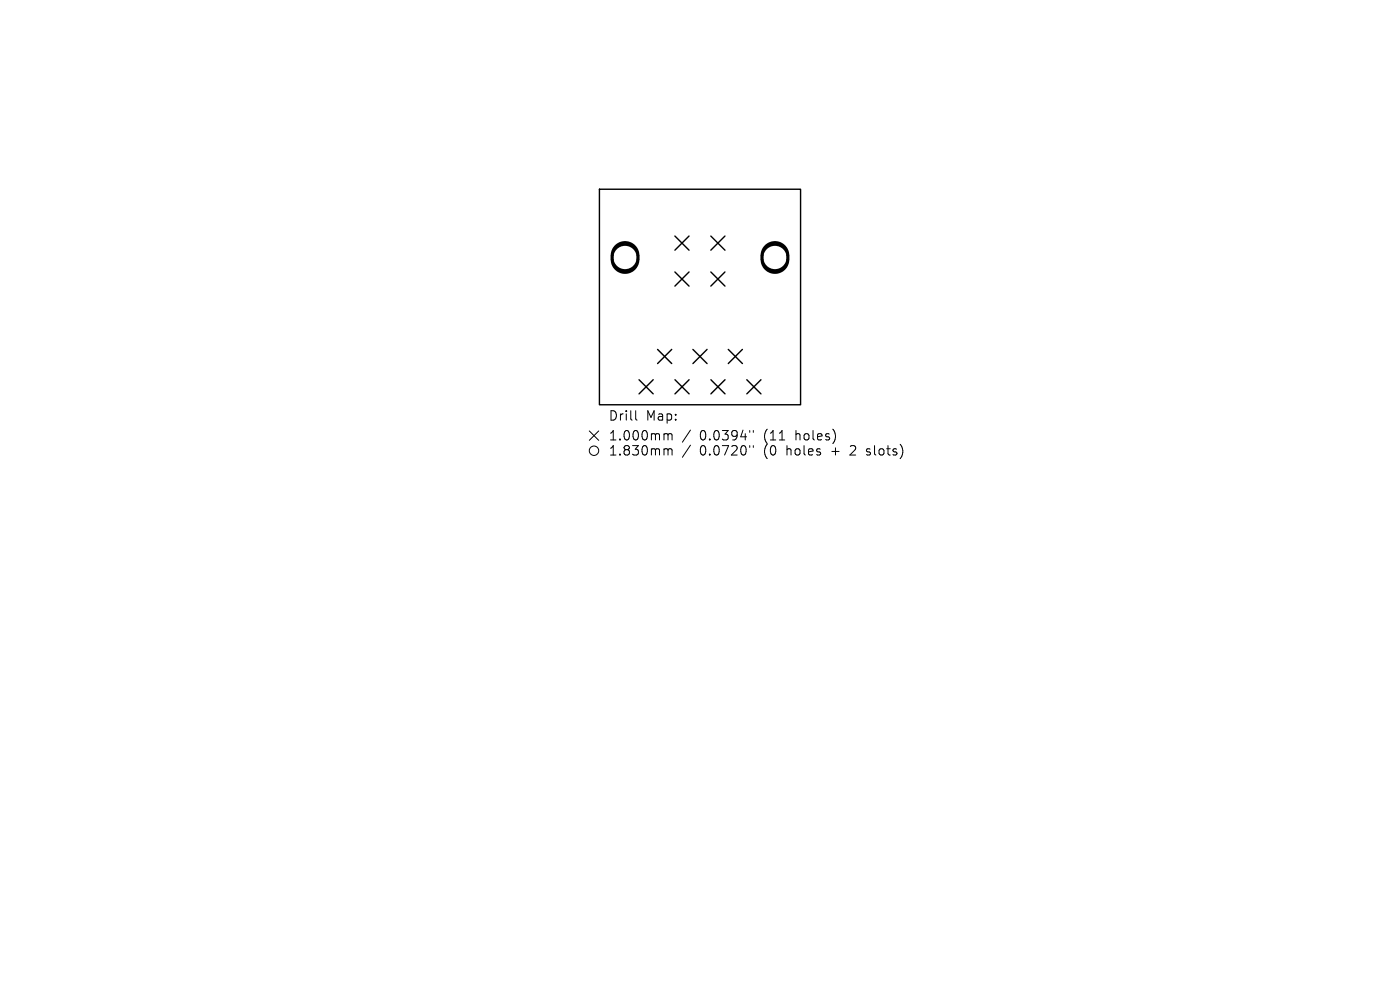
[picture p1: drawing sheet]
<svg xmlns="http://www.w3.org/2000/svg" width="297mm" height="210mm" viewBox="0 0 297 210" stroke-linecap="round" stroke-linejoin="round" font-family="sans-serif">
<defs><g id="words">
<g font-size="2.8">
<text x="129" y="89.5">Drill</text>
<text x="137" y="89.5">Map:</text>
<text x="129" y="93.7">1.000mm</text>
<text x="148.5" y="93.7">0.0394&quot;</text>
<text x="162.2" y="93.7">(11</text>
<text x="169.1" y="93.7">holes)</text>
<text x="129" y="96.9">1.830mm</text>
<text x="148.5" y="96.9">0.0720&quot;</text>
<text x="162.2" y="96.9">(0</text>
<text x="167.1" y="96.9">holes</text>
<text x="176.9" y="96.9">+</text>
<text x="181.1" y="96.9">2</text>
<text x="184.7" y="96.9">slots)</text>
</g>
</g></defs>
<g fill="none" stroke="#000" stroke-width=".3">
<path d="M127.2 40.1h42.6v45.8h-42.6zM143.2 50.1l3 3M143.2 57.7l3 3M146.2 50.1l-3 3M146.2 57.7l-3 3M150.8 50.1l3 3M150.8 57.7l3 3M153.8 50.1l-3 3M153.8 57.7l-3 3M139.5 74.1l3 3M142.5 74.1l-3 3M147 74.1l3 3"/>
<path d="M150 74.1l-3 3M154.5 74.1l3 3M157.5 74.1l-3 3M135.6 80.6l3 3M138.6 80.6l-3 3M143.2 80.6l3 3M146.2 80.6l-3 3M150.8 80.6l3 3M153.8 80.6l-3 3M158.4 80.6l3 3M161.4 80.6l-3 3"/>
</g>
<g fill="none" stroke="#000" stroke-width=".55">
<circle cx="132.6" cy="54.6" r="2.74"/>
<circle cx="164.4" cy="54.6" r="2.74"/>
</g>
<path d="M130.7 52.2a2.74 2.74 0 0 1 3-.6 2.74 2.74 0 0 1 1.6 2.6v.9a2.75 2.75 0 0 1-2.7 2.7 2.75 2.75 0 0 1-2.7-2.7v-.9a2.74 2.74 0 0 1 .8-2zM162.5 52.2a2.74 2.74 0 0 1 3-.6 2.74 2.74 0 0 1 1.6 2.6v.9a2.75 2.75 0 0 1-2.7 2.7 2.75 2.75 0 0 1-2.7-2.7v-.9a2.74 2.74 0 0 1 .8-2z" fill="none" stroke="#000" stroke-width=".6"/>
<g fill="none" stroke="#000" stroke-width=".21">
<path d="M125 91.4l2 2M127 91.4l-2 2M134.9 87.1v1.7l.2 .3M141.1 92l.5 .1 .1 .2M141.1 95.2l.5 .1 .1 .2M141.7 92.3l.3-.3 .5 .1 .1 1.2M141.7 92.3v1M141.7 95.5v1M141.7 95.5l.3-.3 .5 .1 .1 1.2M146.5 91.2l-1.7 2.6M146.5 94.4l-1.7 2.6M159.1 91.3v.4"/>
<path d="M159.1 94.5v.4M159.8 91.3v.4M159.8 94.5v.4M183.8 96.4l.2 .1M183.9 95.3v.5"/>
<circle cx="126" cy="95.6" r="1"/>
</g>
<use href="#words"/>
</svg>
